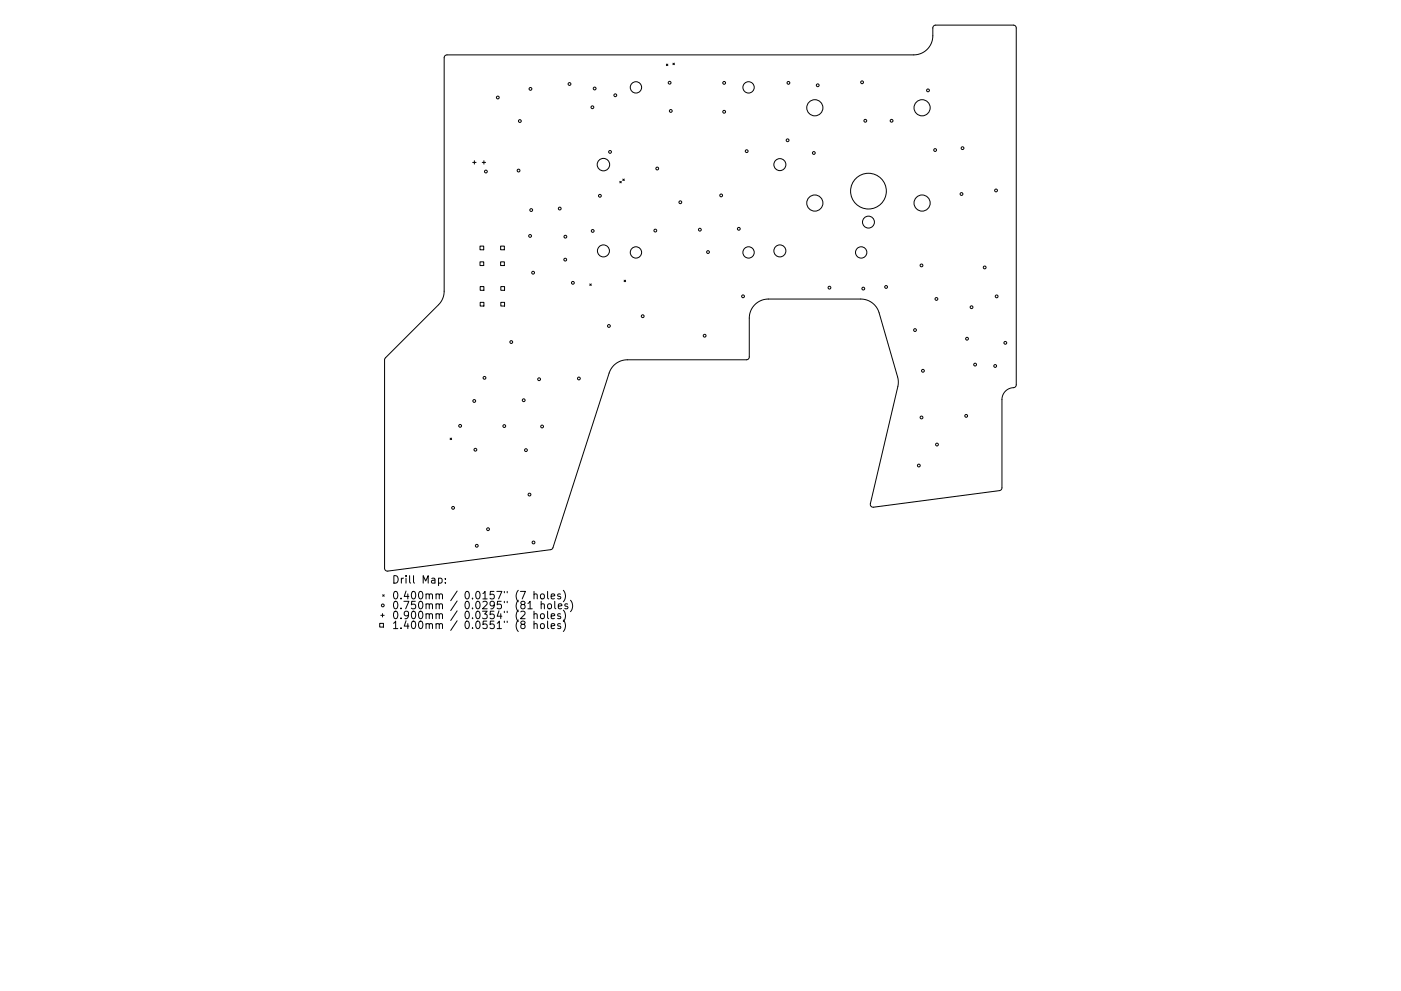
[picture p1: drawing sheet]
<svg xmlns="http://www.w3.org/2000/svg" width="297mm" height="210mm" viewBox="0 0 297 210" stroke-linecap="round" stroke-linejoin="round" font-family="sans-serif">
<defs><g id="words">
<g font-size="2.2">
<text x="83" y="123.8">Drill Map:</text>
<text x="83" y="127.1">0.400mm / 0.0157&quot; (7 holes)</text>
<text x="83" y="129.2">0.750mm / 0.0295&quot; (81 holes)</text>
<text x="83" y="131.3">0.900mm / 0.0354&quot; (2 holes)</text>
<text x="83" y="133.4">1.400mm / 0.0551&quot; (8 holes)</text>
</g>
</g></defs>
<g fill="none" stroke="#000" stroke-width=".21">
<path d="M94.3 11.8l.5-.2h98.9a4 4 0 0 0 4.1-4v-1.8l.2-.3 .3-.2h16.6l.3 .1 .2 .4 .1 75.8-.3 .6a2.73 2.73 0 0 0-2.8 2.6v18.7l-.2 .5-27 3.6-.4-.1-.2-.3-.1-.3 6-25.6-.2-1.3-3.9-13.6a4 4 0 0 0-3.9-3h-19.6a4 4 0 0 0-4 4.1v8.3l-.4 .5h-25.5a4 4 0 0 0-3.8 2.8l-12.1 37.4-.4 .1-34.8 4.5-.3-.2-.1-.3v-44.4l.2-.3 11.3-11.2a4 4 0 0 0 1.2-2.9v-49.5zM141.3 13.6l.3 .3M141.6 13.6l-.3 .3M142.7 13.4l.3 .3M143 13.4l-.3 .3M100.2 34.5h.7M100.6 34.1v.7M102.2 34.5h.8M102.6 34.1v.7M131.4 38.5l.3 .3M131.7 38.5l-.3 .3M132 38l.4 .3"/>
<path d="M132.4 38l-.4 .3M101.8 52.2h.8v.8h-.8zM101.8 55.6h.8v.7h-.8zM106.1 52.2h.8v.8h-.8zM106.1 55.6h.8v.7h-.8zM132.3 59.4l.3 .4M132.6 59.4l-.3 .4M101.8 60.8h.8v.8h-.8zM101.8 64.1h.8v.8h-.8zM106.2 60.8h.8v.8h-.8zM106.2 64.1h.8v.8h-.8zM125 60.2l.4 .4"/>
<path d="M125.4 60.2l-.4 .4M95.4 93l.4 .3M95.8 93l-.4 .3M80.5 132.3h.8v.7h-.8zM80.7 130.5h.8M81.1 130.2v.7M81.1 126.2l.4 .3M81.5 126.2l-.4 .3M93 122.7h.4l.3 .3-.1 .6h-.6M94.4 123.6v.1M94.4 122.7v.2M111.9 129.2h.9"/>
<path d="M113.2 126.2l.2-.2 .4 .1 .1 1M113.2 130.4l.2-.2 .4 .1 .1 1M113.2 132.5l.2-.2 .4 .1 .1 1M113.2 125.5v1.6M113.2 129.7v1.6M113.2 131.8v1.6M114.7 130.4l.2-.2 .4 .2 .1 .6-.1 .2-.4 .1-.2-.2zM114.7 132.5l.2-.2 .4 .2 .1 .6-.1 .2-.4 .1-.2-.2zM114.7 126.1l.4-.1 .3 .3v.5l-.3 .3-.4-.1-.1-.2zM114.7 128.3l.3-.2 .3 .1 .1 1M114.7 127.6v1.6M116.1 125.5v1.3l.2 .3"/>
<path d="M116.1 129.7v1.3l.2 .3M116.1 131.8v1.3l.2 .3M116.2 128.3l.2-.2 .5 .2v.6l-.1 .2-.4 .1-.2-.2zM116.9 126.5l.7-.1-.1-.3-.4-.1-.2 .2v.8h.6M116.9 130.7l.7-.1-.1-.3-.4-.1-.2 .2v.8h.6M116.9 132.8l.7-.1-.1-.3-.4-.1-.2 .2v.8h.6M117.6 127.6v1.3l.2 .3M118.4 128.6l.7-.1v-.3l-.5-.1-.2 .2 .1 .8h.6M118.8 126.1l-.3-.1-.3 .2 .1 .3 .5 .1v.4h-.6M118.8 130.3l-.3-.1-.3 .2 .1 .3 .5 .1v.4h-.6M118.8 132.4l-.3-.1-.3 .2 .1 .3 .5 .1v.4h-.6M119.4 125.2a1.82 1.82 0 0 1 0 2.5"/>
<path d="M119.4 129.4a1.83 1.83 0 0 1 0 2.5M119.4 131.6a1.83 1.83 0 0 1 0 2.4M120.3 128.2l-.3-.1-.3 .2 .1 .3 .5 .1v.4h-.6M121 127.3a1.83 1.83 0 0 1 0 2.5"/>
<circle cx="112.5" cy="18.9" r=".3"/>
<circle cx="120.7" cy="17.8" r=".3"/>
<circle cx="126.1" cy="18.8" r=".3"/>
<circle cx="134.8" cy="18.5" r="1.2"/>
<circle cx="142" cy="17.6" r=".3"/>
<circle cx="153.5" cy="17.6" r=".3"/>
<circle cx="158.7" cy="18.5" r="1.2"/>
<circle cx="167.2" cy="17.6" r=".3"/>
<circle cx="173.4" cy="18.1" r=".3"/>
<circle cx="182.8" cy="17.5" r=".3"/>
<circle cx="196.8" cy="19.2" r=".3"/>
<circle cx="103" cy="36.4" r=".3"/>
<circle cx="105.5" cy="20.7" r=".3"/>
<circle cx="109.9" cy="36.2" r=".3"/>
<circle cx="110.2" cy="25.7" r=".3"/>
<circle cx="125.6" cy="22.8" r=".3"/>
<circle cx="127.9" cy="34.9" r="1.32"/>
<circle cx="129.3" cy="32.2" r=".3"/>
<circle cx="130.5" cy="20.2" r=".3"/>
<circle cx="139.3" cy="35.8" r=".3"/>
<circle cx="142.2" cy="23.5" r=".3"/>
<circle cx="153.5" cy="23.7" r=".3"/>
<circle cx="158.3" cy="32.1" r=".3"/>
<circle cx="165.3" cy="34.9" r="1.27"/>
<circle cx="167" cy="29.8" r=".3"/>
<circle cx="172.5" cy="32.5" r=".3"/>
<circle cx="172.8" cy="22.9" r="1.71"/>
<circle cx="183.5" cy="25.6" r=".3"/>
<circle cx="189" cy="25.6" r=".3"/>
<circle cx="195.5" cy="22.9" r="1.71"/>
<circle cx="198.3" cy="31.8" r=".3"/>
<circle cx="204.1" cy="31.4" r=".3"/>
<circle cx="112.4" cy="50.1" r=".3"/>
<circle cx="112.6" cy="44.6" r=".3"/>
<circle cx="113" cy="57.9" r=".3"/>
<circle cx="118.7" cy="44.2" r=".3"/>
<circle cx="119.8" cy="55.1" r=".3"/>
<circle cx="119.9" cy="50.2" r=".3"/>
<circle cx="125.7" cy="49" r=".3"/>
<circle cx="127.2" cy="41.5" r=".3"/>
<circle cx="127.9" cy="53.2" r="1.27"/>
<circle cx="134.8" cy="53.6" r="1.2"/>
<circle cx="138.9" cy="48.9" r=".3"/>
<circle cx="144.2" cy="42.9" r=".3"/>
<circle cx="148.4" cy="48.7" r=".3"/>
<circle cx="150.1" cy="53.5" r=".3"/>
<circle cx="152.9" cy="41.5" r=".3"/>
<circle cx="156.6" cy="48.5" r=".3"/>
<circle cx="158.7" cy="53.6" r="1.2"/>
<circle cx="165.3" cy="53.2" r="1.27"/>
<circle cx="172.8" cy="43.1" r="1.71"/>
<circle cx="182.6" cy="53.6" r="1.2"/>
<circle cx="184.1" cy="40.6" r="3.8"/>
<circle cx="184.1" cy="47.1" r="1.26"/>
<circle cx="195.4" cy="56.3" r=".3"/>
<circle cx="195.5" cy="43.1" r="1.71"/>
<circle cx="203.9" cy="41.2" r=".3"/>
<circle cx="208.8" cy="56.7" r=".3"/>
<circle cx="211.2" cy="40.4" r=".3"/>
<circle cx="108.4" cy="72.6" r=".3"/>
<circle cx="121.5" cy="60" r=".3"/>
<circle cx="129.1" cy="69.2" r=".3"/>
<circle cx="136.3" cy="67.1" r=".3"/>
<circle cx="149.4" cy="71.2" r=".3"/>
<circle cx="157.5" cy="62.9" r=".3"/>
<circle cx="175.9" cy="61" r=".3"/>
<circle cx="183" cy="61.2" r=".3"/>
<circle cx="187.9" cy="60.9" r=".3"/>
<circle cx="194" cy="70" r=".3"/>
<circle cx="195.7" cy="78.7" r=".3"/>
<circle cx="198.5" cy="63.4" r=".3"/>
<circle cx="205" cy="71.9" r=".3"/>
<circle cx="206" cy="65.2" r=".3"/>
<circle cx="206.7" cy="77.4" r=".3"/>
<circle cx="211" cy="77.6" r=".3"/>
<circle cx="211.3" cy="62.9" r=".3"/>
<circle cx="213.1" cy="72.7" r=".3"/>
<circle cx="97.6" cy="90.4" r=".3"/>
<circle cx="100.6" cy="85.1" r=".3"/>
<circle cx="100.8" cy="95.4" r=".3"/>
<circle cx="102.7" cy="80.2" r=".3"/>
<circle cx="106.9" cy="90.4" r=".3"/>
<circle cx="111" cy="84.9" r=".3"/>
<circle cx="111.5" cy="95.5" r=".3"/>
<circle cx="114.3" cy="80.5" r=".3"/>
<circle cx="114.9" cy="90.5" r=".3"/>
<circle cx="122.7" cy="80.3" r=".3"/>
<circle cx="194.8" cy="98.8" r=".3"/>
<circle cx="195.4" cy="88.6" r=".3"/>
<circle cx="198.7" cy="94.3" r=".3"/>
<circle cx="204.8" cy="88.2" r=".3"/>
<circle cx="96.1" cy="107.7" r=".3"/>
<circle cx="101.1" cy="115.8" r=".3"/>
<circle cx="103.5" cy="112.3" r=".3"/>
<circle cx="112.3" cy="104.9" r=".3"/>
<circle cx="113.1" cy="115.1" r=".3"/>
<circle cx="81.2" cy="128.4" r=".3"/>
</g>
<use href="#words"/>
</svg>
